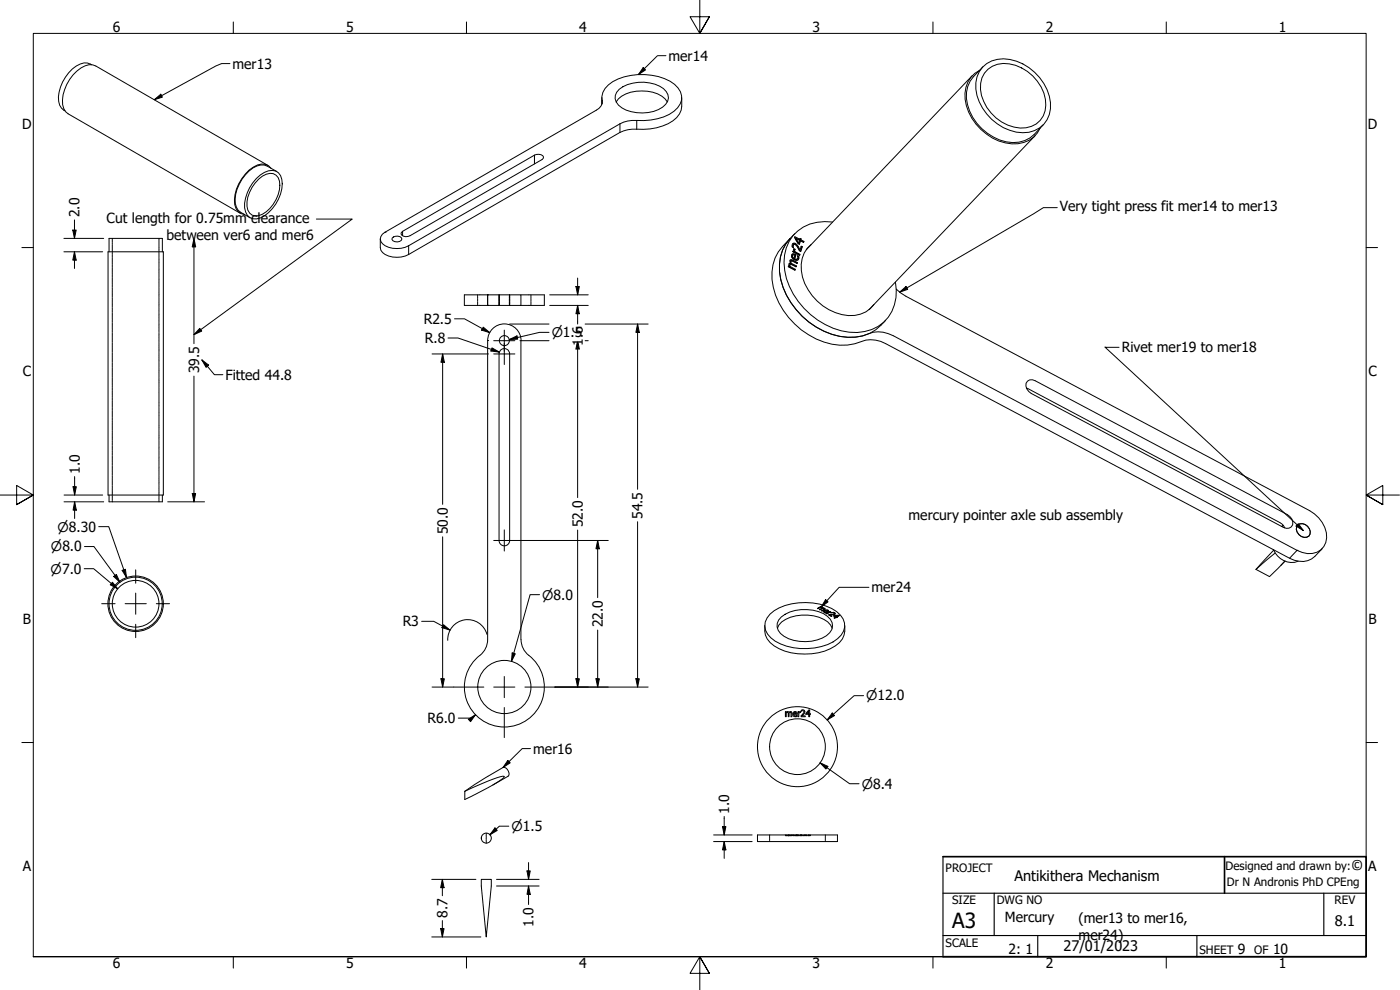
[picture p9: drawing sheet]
<svg xmlns="http://www.w3.org/2000/svg" width="420mm" height="297mm" viewBox="0 0 420 297" stroke-linecap="round" stroke-linejoin="round" font-family="sans-serif">
<defs><g id="words">
<text font-size="6.3" x="285.8" y="278.5">A3</text>
<g font-size="4.4">
<text x="405.5" y="261">©</text>
<text x="304.5" y="264.3">Antikithera Mechanism</text>
<text x="400.6" y="277.8">8.1</text>
<text x="319.2" y="285.4">27/01/2023</text>
</g>
<g font-size="4.2">
<text x="33.9" y="9.6">6</text>
<text x="103.8" y="9.6">5</text>
<text x="173.9" y="9.6">4</text>
<text x="243.8" y="9.6">3</text>
<text x="313.9" y="9.6">2</text>
<text x="383.8" y="9.6">1</text>
<text x="69.8" y="20.6">mer13</text>
<text x="200.7" y="18.2">mer14</text>
<text x="6.6" y="38.7">D</text>
<text x="410.5" y="38.7">D</text>
<text x="23.9" y="65.2" transform="rotate(-90 23.9 65.2)">2.0</text>
<text x="318.1" y="63.4">Very tight press fit mer14 to mer13</text>
<text x="32" y="66.9">Cut length for 0.75mm clearance</text>
<text x="50" y="71.9">between ver6 and mer6</text>
<text x="127.2" y="97.2">R2.5</text>
<text x="127.5" y="102.9">R.8</text>
<text x="174.9" y="103.8" transform="rotate(-90 174.9 103.8)">1.6</text>
<text x="336.6" y="105.7">Rivet mer19 to mer18</text>
<text x="6.8" y="112.9">C</text>
<text x="59.7" y="112" transform="rotate(-90 59.7 112)">39.5</text>
<text x="67.6" y="113.9">Fitted 44.8</text>
<text x="410.7" y="112.9">C</text>
<text x="23.9" y="142.2" transform="rotate(-90 23.9 142.2)">1.0</text>
<text x="192.8" y="155.7" transform="rotate(-90 192.8 155.7)">54.5</text>
<text x="134.4" y="160.3" transform="rotate(-90 134.4 160.3)">50.0</text>
<text x="174.9" y="158.2" transform="rotate(-90 174.9 158.2)">52.0</text>
<text x="272.7" y="156.2">mercury pointer axle sub assembly</text>
<text x="261.6" y="177.7">mer24</text>
<text x="6.9" y="187.2">B</text>
<text x="120.9" y="187.9">R3</text>
<text x="180.9" y="188.2" transform="rotate(-90 180.9 188.2)">22.0</text>
<text x="410.7" y="187.2">B</text>
<text x="128.3" y="217">R6.0</text>
<text x="160" y="226.1">mer16</text>
<text x="218.9" y="244.2" transform="rotate(-90 218.9 244.2)">1.0</text>
<text x="6.8" y="261.4">A</text>
<text x="410.6" y="261.4">A</text>
<text x="134.3" y="275.4" transform="rotate(-90 134.3 275.4)">8.7</text>
<text x="160.1" y="278" transform="rotate(-90 160.1 278)">1.0</text>
<text x="301.6" y="276.6">Mercury</text>
<text x="323.7" y="277">(mer13 to mer16,</text>
<text x="302.7" y="286.3">2: 1</text>
<text x="323.7" y="282.1">mer24)</text>
<text x="371.5" y="286.2">9</text>
<text x="382.1" y="286.2">10</text>
<text x="33.9" y="290.5">6</text>
<text x="103.8" y="290.5">5</text>
<text x="173.9" y="290.5">4</text>
<text x="243.8" y="290.5">3</text>
<text x="313.9" y="290.5">2</text>
<text x="383.8" y="290.5">1</text>
</g>
<g font-size="4">
<text x="165.6" y="101.2">⌀1.5</text>
<text x="17.3" y="159.5">⌀8.30</text>
<text x="15.3" y="165.4">⌀8.0</text>
<text x="15.2" y="172.1">⌀7.0</text>
<text x="162.7" y="179.9">⌀8.0</text>
<text x="260" y="210.2">⌀12.0</text>
<text x="258.6" y="236.6">⌀8.4</text>
<text x="153.5" y="249.4">⌀1.5</text>
</g>
<g font-size="3.5">
<text x="283.8" y="261.7">PROJECT</text>
<text x="367.8" y="261">Designed and drawn by:</text>
<text x="368.2" y="266">Dr N Andronis PhD CPEng</text>
<text x="285.8" y="271.3">SIZE</text>
<text x="299.1" y="271.3">DWG NO</text>
<text x="400.5" y="271.3">REV</text>
<text x="283.8" y="284">SCALE</text>
<text x="360" y="286.2">SHEET</text>
<text x="376.4" y="286.2">OF</text>
</g>
</g></defs>
<!-- layer: Hidden (ANSI) -->
<g fill="none" stroke="#000" stroke-width=".3">
<path d="M33.7 71.5v.4M33.7 72v.6M33.7 72.8v.5M33.7 73.5v.6M33.7 74.2v.7M33.7 75v.6M33.7 75.8v.6M33.7 76.5v.6M33.7 77.3v.6M33.7 78v.6M33.7 78.8v.6M33.7 79.5v.6"/>
<path d="M47.7 71.5v.4M47.7 72v.6M47.7 72.8v.5M47.7 73.5v.6M47.7 74.2v.7M47.7 75v.6M47.7 75.8v.6M47.7 76.5v.6M47.7 77.3v.6M47.7 78v.6M47.7 78.8v.6M47.7 79.5v.6"/>
<path d="M33.7 80.3v.6M33.7 81v.6M33.7 81.8v.6M33.7 82.5v.6M33.7 83.3v.6M33.7 84v.7M33.7 84.8v.6M33.7 85.5v.6M33.7 86.3v.6M33.7 87.1v.6M33.7 87.8v.6M33.7 88.5v.6"/>
<path d="M33.7 89.3v.6M33.7 90.1v.6M33.7 90.8v.6M33.7 91.6v.5M33.7 92.3v.6M33.7 93.1v.6M33.7 93.8v.6M33.7 94.6v.6M33.7 95.3v.6M33.7 96.1v.6M33.7 96.8v.6M33.7 97.6v.6"/>
<path d="M33.7 98.3v.6M33.7 99.1v.6M33.7 99.9v.5M47.7 80.3v.6M47.7 81v.6M47.7 81.8v.6M47.7 82.5v.6M47.7 83.3v.6M47.7 84v.7M47.7 84.8v.6M47.7 85.5v.6M47.7 86.3v.6"/>
<path d="M47.7 87.1v.6M47.7 87.8v.6M47.7 88.5v.6M47.7 89.3v.6M47.7 90.1v.6M47.7 90.8v.6M47.7 91.6v.5M47.7 92.3v.6M47.7 93.1v.6M47.7 93.8v.6M47.7 94.6v.6M47.7 95.3v.6"/>
<path d="M47.7 96.1v.6M47.7 96.8v.6M47.7 97.6v.6M47.7 98.3v.6M47.7 99.1v.6M47.7 99.9v.5M143.3 88.5v.3M143.3 88.9v.7M143.3 89.7v.7M143.3 90.5v.7M143.3 91.3v.3M149.8 88.5v.3"/>
<path d="M149.8 88.9v.7M149.8 89.7v.7M149.8 90.5v.7M149.8 91.3v.3M149.9 88.5v.3M149.9 88.9v.7M149.9 89.7v.7M149.9 90.5v.7M149.9 91.3v.3M152.9 88.5v.3M152.9 88.9v.7M152.9 89.7v.7"/>
<path d="M152.9 90.5v.7M152.9 91.3v.3M153 88.5v.3M153 88.9v.7M153 89.7v.7M153 90.5v.7M153 91.3v.3M159.3 88.5v.3M159.3 88.9v.7M159.3 89.7v.7M159.3 90.5v.7M159.3 91.3v.3"/>
<path d="M33.7 100.6v.6M33.7 101.3v.6M33.7 102.1v.6M33.7 102.9v.5M33.7 103.6v.6M33.7 104.3v.7M33.7 105.1v.6M33.7 105.9v.6M33.7 106.6v.6M33.7 107.3v.7M33.7 108.1v.6M33.7 108.9v.6"/>
<path d="M33.7 109.6v.6M33.7 110.4v.6M33.7 111.1v.6M33.7 111.9v.6M33.7 112.6v.6M33.7 113.4v.6M33.7 114.1v.7M33.7 114.9v.6M33.7 115.6v.6M33.7 116.4v.6M33.7 117.2v.6M33.7 117.9v.6"/>
<path d="M33.7 118.6v.6M33.7 119.4v.6M47.7 100.6v.6M47.7 101.3v.6M47.7 102.1v.6M47.7 102.9v.5M47.7 103.6v.6M47.7 104.3v.7M47.7 105.1v.6M47.7 105.9v.6M47.7 106.6v.6M47.7 107.3v.7"/>
<path d="M47.7 108.1v.6M47.7 108.9v.6M47.7 109.6v.6M47.7 110.4v.6M47.7 111.1v.6M47.7 111.9v.6M47.7 112.6v.6M47.7 113.4v.6M47.7 114.1v.7M47.7 114.9v.6M47.7 115.6v.6M47.7 116.4v.6"/>
<path d="M47.7 117.2v.6M47.7 117.9v.6M47.7 118.6v.6M47.7 119.4v.6M33.7 120.2v.6M33.7 120.9v.6M33.7 121.7v.5M33.7 122.4v.6M33.7 123.2v.6M33.7 123.9v.6M33.7 124.7v.6M33.7 125.4v.6"/>
<path d="M33.7 126.2v.6M33.7 126.9v.6M33.7 127.7v.6M33.7 128.4v.6M33.7 129.2v.6M33.7 129.9v.6M33.7 130.7v.6M33.7 131.4v.6M33.7 132.2v.6M33.7 133v.5M33.7 133.7v.6M33.7 134.4v.6"/>
<path d="M33.7 135.2v.6M33.7 136v.6M33.7 136.7v.6M33.7 137.4v.7M33.7 138.2v.6M33.7 139v.6M33.7 139.7v.6M47.7 120.2v.6M47.7 120.9v.6M47.7 121.7v.5M47.7 122.4v.6M47.7 123.2v.6"/>
<path d="M47.7 123.9v.6M47.7 124.7v.6M47.7 125.4v.6M47.7 126.2v.6M47.7 126.9v.6M47.7 127.7v.6M47.7 128.4v.6M47.7 129.2v.6M47.7 129.9v.6M47.7 130.7v.6M47.7 131.4v.6M47.7 132.2v.6"/>
<path d="M47.7 133v.5M47.7 133.7v.6M47.7 134.4v.6M47.7 135.2v.6M47.7 136v.6M47.7 136.7v.6M47.7 137.4v.7M47.7 138.2v.6M47.7 139v.6M47.7 139.7v.6M33.7 140.4v.7M33.7 141.2v.6"/>
<path d="M33.7 142v.6M33.7 142.7v.6M33.7 143.5v.6M33.7 144.2v.7M33.7 145v.6M33.7 145.7v.6M33.7 146.5v.6M33.7 147.2v.7M33.7 148v.6M33.7 148.7v.6M33.7 149.5v.6M33.7 150.3v.3"/>
<path d="M47.7 140.4v.7M47.7 141.2v.6M47.7 142v.6M47.7 142.7v.6M47.7 143.5v.6M47.7 144.2v.7M47.7 145v.6M47.7 145.7v.6M47.7 146.5v.6M47.7 147.2v.7M47.7 148v.6M47.7 148.7v.6"/>
<path d="M47.7 149.5v.6M47.7 150.3v.3M145.9 250v.3M145.9 250.4v.6M145.9 251.2v.6M145.9 252v.5M145.9 252.7v.3M231 250.5v.3M231 250.9v.5M231 251.6v.5M231 252.3v.2M235.7 250.5l.1 .2"/>
<path d="M235.9 250.7h.2M236 250.5v.2M236.5 250.5v.2h-.3M236.6 250.7h.1M236.6 250.5v.2M236.7 250.7h.2M236.8 250.5v.2M237.1 250.7h.1M237.3 250.7h.1M237.4 250.5v.2M237.4 250.7h.1M237.7 250.5l-.1 .2"/>
<path d="M237.9 250.5v.2h.3M238.2 250.5v.2M238.3 250.5v.2M238.4 250.7h.4M238.8 250.7h.2M238.9 250.5v.2M239 250.5v.2M239.1 250.7h.1M239.2 250.7h.1M239.2 250.5v.2M239.5 250.5l.1 .2M239.7 250.6l-.1 .1"/>
<path d="M239.7 250.7h.2M239.7 250.5v.1M240 250.7h.2M240.2 250.5v.2M240.3 250.6l-.1 .1M240.3 250.5v.1M240.4 250.5v.2h.3v-.2M240.5 250.5v.2M241.3 250.5v.2h-.5M241.6 250.5v.2M241.6 250.5l-.2 .2M241.9 250.5v.2h.3"/>
<path d="M242.1 250.5v.2M242.7 250.6l-.3 .1M242.7 250.5l.1 .2M243 250.6l-.1 .1M243 250.7h.1M243 250.5v.1M243.2 250.6l-.1 .1M243.2 250.5v.1M247.7 250.5v.3M247.7 250.9v.5M247.7 251.6v.5M247.7 252.3v.2"/>
</g>
<!-- layer: Visible (ANSI) -->
<g fill="none" stroke="#000" stroke-width=".3">
<path d="M27.5 19.4a3.8 3.8 0 0 0-4.6 .4 12.2 12.2 0 0 0-5.3 10.6 3.4 3.4 0 0 0 1.9 2.9M180.6 29.3v2.1M184.9 30.6a8.6 8.6 0 0 1 7.7-3.3 8.5 8.5 0 0 1 7.7 3.3M185.8 26.8a11.9 11.9 0 0 1 13.3-.2 3.2 3.2 0 0 1-.3 5.6 11.8 11.8 0 0 1-13.2-.6 3.1 3.1 0 0 1 .2-4.8zM204.6 29.3a6.7 6.7 0 0 1-4.1 7.8 20.9 20.9 0 0 1-10.8 1.7l-1.3 .1-2.3 .8-63.5 36.7a7.4 7.4 0 0 1-7.8-.6l-.5-.7-.2-.8v-2.6M291.8 22.7l-49.8 52.2M294 21.1a8.6 8.6 0 0 0-4 10.6 15.8 15.8 0 0 0 15.5 11.4 8 8 0 0 0 6.7-4.7M294.9 20.2a9.4 9.4 0 0 1 10.2-1.8 15.1 15.1 0 0 1 10.2 14.2 8.1 8.1 0 0 1-10.3 7.1 15.5 15.5 0 0 1-12.1-13 8.3 8.3 0 0 1 2-6.5zM295 20.1l-2.9 2.9a9.4 9.4 0 0 0-1.1 10.3 15.5 15.5 0 0 0 13 9.5 8.7 8.7 0 0 0 6.3-2.4l2.8-3M296.5 20.8a8.9 8.9 0 0 1 10.1-.4 12.4 12.4 0 0 1 7 12.9 7.1 7.1 0 0 1-9.3 4.8 13.1 13.1 0 0 1-10-13.1l.4-1.6 .7-1.4zM77 53.5a6.2 6.2 0 0 1 5.7-2.2 3.8 3.8 0 0 1 2 3.8 12.1 12.1 0 0 1-6.6 10.3 3.2 3.2 0 0 1-4.7-3.1 12.5 12.5 0 0 1 3.6-8.8zM77.6 53.7a4.9 4.9 0 0 1 4.4-1.6 3.2 3.2 0 0 1 2 3.5 10.3 10.3 0 0 1-6.4 9.1 2.74 2.74 0 0 1-3.5-2.8 10.9 10.9 0 0 1 3.5-8.2z"/>
<path d="M80.3 49.6l-51.6-29.8a4.2 4.2 0 0 0-4.4 .6 12.6 12.6 0 0 0-5.5 11l.9 2.1 .7 .6 51.7 29.9M81.3 50.5a3.6 3.6 0 0 0-5.2-.4 12.5 12.5 0 0 0-5.7 11.3 3.2 3.2 0 0 0 2.9 2.9M83.1 51.5l-2.9-1.6a4.7 4.7 0 0 0-5.4 1.4 12.5 12.5 0 0 0-4.2 9.7l.9 2.1 3.6 2.2M310.7 40.7l-49.9 52.2M32.4 75.6h16.6v72.9h-16.6zM32.7 75.6v-4.1h16v4.1M114.8 70.3l64.2-37.3a3.2 3.2 0 0 0 1.6-4.1 6.7 6.7 0 0 1 4.9-5.2 18.5 18.5 0 0 1 16.9 1.6 4.8 4.8 0 0 1-.1 8.1 18.3 18.3 0 0 1-12.6 2.7l-2.5 .5-1.1 .6-63.5 36.5a7.4 7.4 0 0 1-7.8-.6 1.91 1.91 0 0 1 0-2.8zM115.6 69.7h.1M117.7 71.4a1.79 1.79 0 0 1 2.9 .3 1.79 1.79 0 0 1-3 .2zM120.4 69.8l40-23.2a2.11 2.11 0 0 1 2.7 .5l-.4 .8-39.6 22.8a1.99 1.99 0 0 1-2.7-.5zM236.6 80l.3-.1-.3-.2v.3l2 1.1 .1-.3M237.1 71.6a13.7 13.7 0 0 0-2.1 14.6 23.2 23.2 0 0 0 19.3 15 16.1 16.1 0 0 0 7.8-1.5 9.3 9.3 0 0 1 6 1l121.2 64.4-2.3 2.4-121.2-64.4a8.7 8.7 0 0 0-7.3-.6 18.3 18.3 0 0 1-18-3.5 21.4 21.4 0 0 1-8.8-17.4 11.7 11.7 0 0 1 3.2-7.7z"/>
<path d="M237.1 78.1l.7 .1 1.3 .8M237.1 79.4l-.2 .2 .1 .6M237.1 71.6a13.8 13.8 0 0 0-2.1 14.7 23.1 23.1 0 0 0 19.6 14.9 12.7 12.7 0 0 0 11.2-5.1M237.2 78.9l-.4 .3 .1 .7M237.2 78.9l-.4 .2M237.4 79.1l1.4 .9M237.4 79.1l.1-.1 1.5 .8M237.4 78.3l-.2 .3 .2 .5M237.7 76.4l.4-.1 .7 .3-.4 1.2M237.7 77.3l.2-.1 .4 .3M237.9 73.2a1.78 1.78 0 0 1 1.8 1.5l.2 .5 .6-1.3 .3 .1-.2 .2M237.9 74.1v.1"/>
<path d="M238 76.5l-.3 .6 .4 .6 .4-1.1-.5-.1-.1 .7M238 75.5l.3-.1-.3-.1v.3l2 1 .1-.3M238.1 74.3a.71 .71 0 0 1-.4-.8 .71 .71 0 0 1 .7-.6 3 3 0 0 1 1.7 2.1M238.2 73.4l-.3 .7M238.2 74.8l.3 .2M238.3 75.4v-.8l.3 .2v.8M238.5 75v.7M238.5 71.2l1.4 .8 .2-.5 .3 .2M238.5 77.7l-.1 .1M238.5 70.1l-1.4 1.5M238.6 74.8l-.1 .2zM238.6 75.6l1.5 .7-.2 .2-1.4-.8z"/>
<path d="M238.8 76.6l.1-.2-.4 1.3M238.8 79.9l.2-.1-.1 .3-1.6-.8-.2 .2 .1 .5M238.9 76.4l-.6-.3a.6 .6 0 0 0-.8 .8 1.44 1.44 0 0 0 2.1 1l.1-1M238.9 71.6l1 .5-.3 1-.9-1.4 .2-.1 .8 1.3M239.2 78.9l.1-.1-1.9-.9-.3 .3 .1 .7M239.3 77.7l-.4 .2-.5-.1M239.3 78.8l-.1 .3-1.6-.8-.2 .2 .1 .5M239.4 76.9l.2 .1M239.6 77l-.2 1M239.6 77l.1-.1-.3-.2-.1 1h-.8M239.9 76.5v.1M240 71.8l-1.5-.8v.3l1 1.8 .4 .2 .3-1.1"/>
<path d="M240.1 71.7l.2 .1M240.2 72.1l.9 .5 .2-.2-.1 .4-1-.6-.4 1.1M240.3 72l1 .4M240.4 71.7l-.2 .4zM240.4 74l.2 .2M240.6 74.2l-.4 1.2M240.8 74l-.5 1.5-.4-.2-.7-1.3-.6-.6-.3-.1-.2 .3v.6M241.1 72.6v.1M242.1 74.8l-.1 .1M243.5 73.3a9.1 9.1 0 0 0-2.7 9.8 15.8 15.8 0 0 0 15.7 11.5 7.9 7.9 0 0 0 5.8-3.3M249.9 66.6a12.1 12.1 0 0 0-14.4 9.9 21 21 0 0 0 9.9 19.5 18.2 18.2 0 0 0 16.2 2.9 12.1 12.1 0 0 0 7.1-14.2M146.3 88.5h10v3.1h-10z"/>
<path d="M146.3 91.6h.1M146.3 88.5h.1M146.3 88.5h-6.9v3.1h6.9M146.3 88.5v3.1M156.3 88.5h7.1v3.1h-7.1M237 80.2l1.5 .9M237 80.2l.2-.2 1.5 .8-.2 .1M260.9 92.8v.1M268.9 86.7l3 2.2 121.2 64.3a9 9 0 0 1 4.8 9.6 5.3 5.3 0 0 1-7.1 3l-1.5-.7M146.3 102.2h.1M146.3 102.2v89.7M146.3 102.2a5 5 0 0 1 5.1-5 5 5 0 0 1 5 5l-.1 89.7"/>
<path d="M308 116.4l76.1 40.4 1.1 1 .4 .6M308.4 114.4l.6-.4 .8-.1 .9 .3 75.7 40.2a2.51 2.51 0 0 1 1.1 3.7l-.7 .4h-.8l-.9-.3-75.6-40.1a2.54 2.54 0 0 1-1.1-3.7zM32.7 148.5v2.1h16v-2.1M384.9 157.8l-.2 .2M385.1 157.6l-.4 .4M389.5 157.5a2.44 2.44 0 0 1 2.9 .4 2.44 2.44 0 0 1 .4 3 2.43 2.43 0 0 1-2.9-.4 2.43 2.43 0 0 1-.4-3zM149.8 162.2v-56a1.59 1.59 0 0 1 1.6-1.6 1.59 1.59 0 0 1 1.6 1.6v56a1.59 1.59 0 0 1-1.6 1.6 1.59 1.59 0 0 1-1.6-1.6M382.1 164.9a5.9 5.9 0 0 0 7.5 3.5M382.2 165.1l-5.3 5.7M382.7 165.9l-5.8 4.9M384.4 169.7l1.2-1.4-4.6 4.7-4.1-2.2M389.3 165.1h.1"/>
<path d="M396.8 164.6a7.7 7.7 0 0 1-5.6 3.9l-2.8-.4-1.4-.6M146.3 191.9a6 6 0 0 1-2.3 4.7M156.4 191.9a6.6 6.6 0 0 0 3.3 5.6 12 12 0 0 1-.1 17.3 12 12 0 0 1-17.4-.9 12 12 0 0 1 1.8-17.3M229.5 187.7a6.3 6.3 0 0 0 4.3 6.9 18.8 18.8 0 0 0 16.9-.8 5.8 5.8 0 0 0 2.8-6.1M231.1 184.3a17.4 17.4 0 0 1 16.8-2.5 8 8 0 0 1 5.5 5.1 4.9 4.9 0 0 1-2 4.7 17.9 17.9 0 0 1-17.2 1.6 7 7 0 0 1-4.7-5.3l.2-1.3 .5-1.2zM233.3 188.5a7.8 7.8 0 0 1 7.3-3.9 10.1 10.1 0 0 1 8.7 2.9l.5 1M234.5 185.1a12.2 12.2 0 0 1 13.8-.2 3.4 3.4 0 0 1-.3 5.8 12.4 12.4 0 0 1-13.8-.6 3.2 3.2 0 0 1 .3-5zM246.4 181.9l.2 .1-1.1 .6M246.4 182.1v-.2l-1.1 .6 .2 .2 .8-.5 .4 .1 .1 .2M246.5 182.1l.4 .1 .1 .2M246.7 182.3l.3 .1M246.8 182.5l-.7 .5"/>
<path d="M246.8 182.5l-.9 .4 .2 .1 .8-.5 .4 .1 .1 .3M247 182.4l.5 .1 .1 .2-.2 .3M247 182.4v.1M247.3 182.6l.3 .2M247.4 182.7v.2l-.7 .4M247.4 182.7l-.9 .5 .9-.2M247.4 183.5l.2 .3M247.7 183.3v-.1l.6 .5 .2-.2M247.8 183.8h.2l-.4 .1-.4-.3a.79 .79 0 0 1 .6-.6 .79 .79 0 0 1 .9 .3l-.4 .4-.7-.5-.2 .3 .4 .4M248.3 183.5l.2-.2v.2M248.4 183.2l.2 .2M248.5 183.5l-.2-.3-.3-.1-.8 .4"/>
<path d="M248.9 184.3l-.2 .2 .9 .5 .1-.1-.9-.3M249 183.5l-1 .6 .9-.3h.7l-.5-.1M249 183.6l-.9 .6M249.1 183.6l-.1-.1 .1 .2M249.1 183.7v.1M249.3 183.8l.2 .1M250.1 183.8h-.2l.4 .1v.3l-1.4 .1v.2M250.1 183.7l.6 .4a1.65 1.65 0 0 1-1.7 .4l.6 .4M250.3 183.9l.4 .3M250.4 184.6l-.3 .2 .7 .3-.4 .4M250.4 184.8l-.1 .1M250.4 184.1l-.2 .3"/>
<path d="M250.4 184.8l.5 .4zM250.8 185.1l-.5 .3 .8-.1M251.1 185.2h.2l-.2 .1zM251.5 184.8l.4-.1-.8 .5M251.5 184.7l-.6 .3M251.7 184.6h-1.3v.2l1.1-.1-.6 .5M235.7 213.5l.3 .2a.46 .46 0 0 1 .8 0l.4-.2 .3 .1 .2 1.4h-.3v-1.2l-.2-.1-.4 .2v1.1h-.2l-.1-1.2-.2-.1-.3 .2v1.1h-.3zM238.1 213.7l.5-.2 .5 .1 .1 .7h-1l.1 .4h.9v.3a.83 .83 0 0 1-1.1-.2 .83 .83 0 0 1 0-1.1zM238.3 213.8h.6l.1 .3h-.8zM239.5 213.5h.2v.3l.6-.3v.3l-.6 .2v1h-.2zM240.5 213.1h.9l.1 .8-.8 .9h.9v.2h-1.2v-.3a1.23 1.23 0 0 0 .8-1.4l-.7 .1zM242.7 213.3v.8h-.6z"/>
<path d="M242.7 213h.3v1.1h.2l-.2 .2v.7h-.3v-.7h-.8zM139.5 237.4a51.7 51.7 0 0 1 11.7-4.5l.2 .1a30.6 30.6 0 0 1-8.2 5.1l-3.7 1.8zM147.9 235.5l4.6-2.6a1.76 1.76 0 0 0-1.5-2.6l-5.8 3.3-5.7 3.8M227.3 250.5h24v2h-24zM144.4 263.8h3v2l-1.5 15.3-1.5-15.3z"/>
<circle cx="151.4" cy="102.2" r="1.5"/>
<circle cx="40.7" cy="181.2" r="8.3"/>
<circle cx="40.7" cy="181.2" r="8"/>
<circle cx="40.7" cy="181.2" r="7"/>
<circle cx="151.4" cy="206.1" r="8"/>
<circle cx="239.3" cy="224" r="12"/>
<circle cx="239.3" cy="224" r="8.4"/>
<circle cx="145.9" cy="251.5" r="1.5"/>
</g>
<!-- layer: Visible Narrow (ANSI) -->
<g fill="none" stroke="#000" stroke-width=".3">
<path d="M180.7 30.2v.9M186.1 37.2v2.5M191.1 36.1v2.7M160.4 46.6v2.6M120.8 69.4v1.3M122.6 73.7v2.7M246.5 182.5v.2M246.9 182.2v.2M247.1 182.9v.1M247.4 183.1v.2M247.5 182.5v.2M247.6 183.7v.1"/>
<path d="M248.5 183.1v.1M249.6 183.8h.1M249.6 184.3v.2M250.3 184.2v.2M250.5 183.8v.2"/>
</g>
<!-- layer: Border (ANSI) -->
<g fill="none" stroke="#000" stroke-width=".3">
<path d="M70 6.6v3.4M140 6.6v3.4M210 0v10l-2.9-5h5.8l-2.9 5 2.9-5M280 6.6v3.4M350 6.6v3.4M6.6 74.3h3.4M410 74.3h3.4M0 148.5h10l-5-2.8v5.7l5-2.9-5 2.9M420 148.5h-10l5-2.8v5.7l-5-2.9 5 2.9M6.6 222.8h3.4M410 222.8h3.4M10 287v-277h400v277h-400h400"/>
<path d="M70 287v3.5M140 287v3.5M212.9 292l-2.9-5 2.9 5h-5.8l2.9-5v10M280 287v3.5M350 287v3.5"/>
</g>
<!-- layer: Title (ANSI) -->
<path d="M283 257h127v30h-127M367.5 257v11" fill="none" stroke="#000" stroke-width=".51"/>
<path d="M283 257v30M283 268h127M298.4 268v12.7M397.3 268v12.7M283 280.7h127M311.4 280.7v6.3M359.2 280.7v6.3" fill="none" stroke="#000" stroke-width=".34"/>
<!-- layer: Symbol (ANSI) -->
<g fill="none" stroke="#000" stroke-width=".3">
<path d="M69 19.1h-2.5l-1.7 .7-18.5 10.1M199.9 16.7h-2.5l-5.8 5.7M46.3 29.9l2-1.6 .4 .9zM193 20.3l.7 .7-2.1 1.4zM95 65.7h10.7l-47.5 34.7M317.3 62.3h-4.2l-43.1 25.4M59.9 98.5l.6 .8-2.3 1.1zM270 87.7l1.9-1.7 .5 .8zM60.6 108l2 1.5-.8 .7zM60.6 108l3.7 4.4h2.6M335.8 104.2l-4.2-.1 59.6 55.1M389.6 157.1l1.6 2.1-2.2-1.4z"/>
<path d="M247.8 179.9l.7 .7-2 1.5zM260.8 176.2h-9l-5.3 5.9M152.4 228.2l.7 .7-2.1 1.4zM159.2 224.6h-2.5l-5.7 5.7"/>
</g>
<g fill="#000">
<path d="M46.3 29.9l2-1.6 .4 .9z" fill-rule="evenodd"/>
<path d="M193 20.3l.7 .7-2.1 1.4z" fill-rule="evenodd"/>
<path d="M59.9 98.5l.6 .8-2.3 1.1z" fill-rule="evenodd"/>
<path d="M270 87.7l1.9-1.7 .5 .8z" fill-rule="evenodd"/>
<path d="M60.6 108l2 1.5-.8 .7z" fill-rule="evenodd"/>
<path d="M389.6 157.1l1.6 2.1-2.2-1.4z" fill-rule="evenodd"/>
<path d="M247.8 179.9l.7 .7-2 1.5z" fill-rule="evenodd"/>
<path d="M152.4 228.2l.7 .7-2.1 1.4z" fill-rule="evenodd"/>
</g>
<!-- layer: Dimension (ANSI) -->
<g fill="none" stroke="#000" stroke-width=".3">
<path d="M19.2 75.6h11.6M19.2 71.5h11.9M21.8 69h1.1l-.5 2.5zM22.4 75.6l.5 2.4h-1.1zM22.4 66v5.5M22.4 75.6v4.9M58.1 72l-.4 2.1h1l-.4-2.1M58.2 72v31.1M136.4 95.7h3l7.6 4.1M145 98.2l2 1.6-2.5-.8zM153 97.2h11.8M164.8 99.7h-2.9l-9.1 2.2"/>
<path d="M165 88.5h11.5M165 91.6h11.5M172.8 86h1.1l-.5 2.5zM173.4 91.6l.5 2.5h-1.1zM173.4 83.4v5.1M173.4 91.6v5.6M175.6 97.2h18.9M191.3 97.2l.6 2.5h-1.1zM191.3 97.2v49.6M58.2 112.8v37.8M129.7 106.2h16.9M132.8 106.2l.5 2.5h-1z"/>
<path d="M132.8 106.2v45.1M134.5 101.4h3l12.4 4.2M147.7 104.4l2.2 1.2-2.6-.3zM152.8 101.9l2.4-1.1 .2 1zM156 102.2h8.8M173.2 102.8l-.4 1.9h1.1l-.4-1.9M173.4 102.8v46.5M175.6 102.2h.9M19.2 150.6h11.9M19.2 148.5h11.6M21.9 146h1l-.5 2.5zM22.4 150.6l.5 2.5h-1z"/>
<path d="M22.4 143v5.5M22.4 150.6v5M29.6 158h3l5.4 15.3M50.3 150.6h11.1M57.7 148.1h1l-.5 2.5zM173.4 159v47.1M191.3 156.5v49.6M25.3 170.6h2.8l7.2 6.1M25.4 164h2.8l7.8 10.7M33.7 174.7l1.6 2-2.2-1.2zM34.1 173l.8-.6 1.1 2.3zM36.7 171.1l.9-.3 .4 2.5z"/>
<path d="M132.8 161.1v45M154.5 162.2h28M161.9 178.4h-2.8l-5.6 20M179.4 162.2l.5 2.5h-1zM179.4 162.2v17.1M126.5 186.4h3.7l4.8 2.6M133.1 187.4l1.9 1.6-2.4-.7zM146.1 190.3a6 6 0 0 0-6.7-4.3 6 6 0 0 0-5 6.1M153.7 195.9l.9 .3-1.1 2.2zM179.4 189v17.1M129.7 206.1h6.5M132.3 203.7h1l-.5 2.4z"/>
<path d="M140.5 215.8l2.2-1.4-1.5 2.1zM142.7 214.4l-1.8 1.7 .7-.6h-4.1M166.5 206.1h28M172.8 203.7h1.1l-.5 2.4zM178.9 203.7h1l-.5 2.4zM190.8 203.7h1.1l-.6 2.4zM249.8 213.9l.6 .8-2.2 1.3zM259.2 208.7h-2.9l-8.1 7.3M246.1 228.9l2.4 1-.6 .8zM246.1 228.9l8.9 6.2h2.8M148.5 248.4l.7 .8-2.2 1.3zM152.7 247.9h-2.8l-2.9 2.6"/>
<path d="M158.6 258.8v5M214.2 252.5h11.5M214.2 250.5h11.5M216.8 248h1l-.5 2.5zM217.3 252.5l.5 2.5h-1zM217.3 245v5.5M217.3 252.5v5M129.6 263.8h13.2M132.2 278.6h1.1l-.5 2.5zM132.8 263.8l.5 2.5h-1.1zM132.8 263.8v5M132.8 276.2v4.9"/>
<path d="M149 263.8h12.8M149 265.8h12.8M158.2 261.3h.9l-.5 2.5zM158.6 265.8l.5 2.5h-.9zM158.6 265.8v5.6M129.6 281.1h14.7"/>
</g>
<g fill="#000">
<path d="M21.8 69h1.1l-.5 2.5z" fill-rule="evenodd"/>
<path d="M22.4 75.6l.5 2.4h-1.1z" fill-rule="evenodd"/>
<path d="M58.2 71.5l.5 2.6h-1z" fill-rule="evenodd"/>
<path d="M145 98.2l2 1.6-2.5-.8z" fill-rule="evenodd"/>
<path d="M172.8 86h1.1l-.5 2.5z" fill-rule="evenodd"/>
<path d="M173.4 91.6l.5 2.5h-1.1z" fill-rule="evenodd"/>
<path d="M191.3 97.2l.6 2.5h-1.1z" fill-rule="evenodd"/>
<path d="M132.8 106.2l.5 2.5h-1z" fill-rule="evenodd"/>
<path d="M147.7 104.4l2.2 1.2-2.6-.3z" fill-rule="evenodd"/>
<path d="M152.8 101.9l2.4-1.1 .2 1z" fill-rule="evenodd"/>
<path d="M173.4 102.2l.5 2.5h-1.1z" fill-rule="evenodd"/>
<path d="M21.9 146h1l-.5 2.5z" fill-rule="evenodd"/>
<path d="M22.4 150.6l.5 2.5h-1z" fill-rule="evenodd"/>
<path d="M57.7 148.1h1l-.5 2.5z" fill-rule="evenodd"/>
<path d="M33.7 174.7l1.6 2-2.2-1.2z" fill-rule="evenodd"/>
<path d="M34.1 173l.8-.6 1.1 2.3z" fill-rule="evenodd"/>
<path d="M36.7 171.1l.9-.3 .4 2.5z" fill-rule="evenodd"/>
<path d="M179.4 162.2l.5 2.5h-1z" fill-rule="evenodd"/>
<path d="M133.1 187.4l1.9 1.6-2.4-.7z" fill-rule="evenodd"/>
<path d="M153.7 195.9l.9 .3-1.1 2.2z" fill-rule="evenodd"/>
<path d="M132.3 203.7h1l-.5 2.4z" fill-rule="evenodd"/>
<path d="M140.5 215.8l2.2-1.4-1.5 2.1z" fill-rule="evenodd"/>
<path d="M172.8 203.7h1.1l-.5 2.4z" fill-rule="evenodd"/>
<path d="M178.9 203.7h1l-.5 2.4z" fill-rule="evenodd"/>
<path d="M190.8 203.7h1.1l-.6 2.4z" fill-rule="evenodd"/>
<path d="M249.8 213.9l.6 .8-2.2 1.3z" fill-rule="evenodd"/>
<path d="M246.1 228.9l2.4 1-.6 .8z" fill-rule="evenodd"/>
<path d="M148.5 248.4l.7 .8-2.2 1.3z" fill-rule="evenodd"/>
<path d="M216.8 248h1l-.5 2.5z" fill-rule="evenodd"/>
<path d="M217.3 252.5l.5 2.5h-1z" fill-rule="evenodd"/>
<path d="M132.2 278.6h1.1l-.5 2.5z" fill-rule="evenodd"/>
<path d="M132.8 263.8l.5 2.5h-1.1z" fill-rule="evenodd"/>
<path d="M158.2 261.3h.9l-.5 2.5z" fill-rule="evenodd"/>
<path d="M158.6 265.8l.5 2.5h-.9z" fill-rule="evenodd"/>
</g>
<!-- layer: Center Mark (ANSI) -->
<g fill="none" stroke="#000" stroke-width=".3">
<path d="M151.3 99v10.4M148.2 106.2h6.3M148.2 102.2h6.3M151.3 159v6.3M40.7 171v4M40.7 178v6.3M148.2 162.2h6.3M30.5 181.1h4M37.5 181.1h6.4M40.7 187.3v4M46.9 181.1h4M136.2 206.1h9"/>
<path d="M148.2 206.1h6.3M151.3 203v6.3M151.3 212.3v9M157.5 206.1h9"/>
</g>
<use href="#words"/>
</svg>
